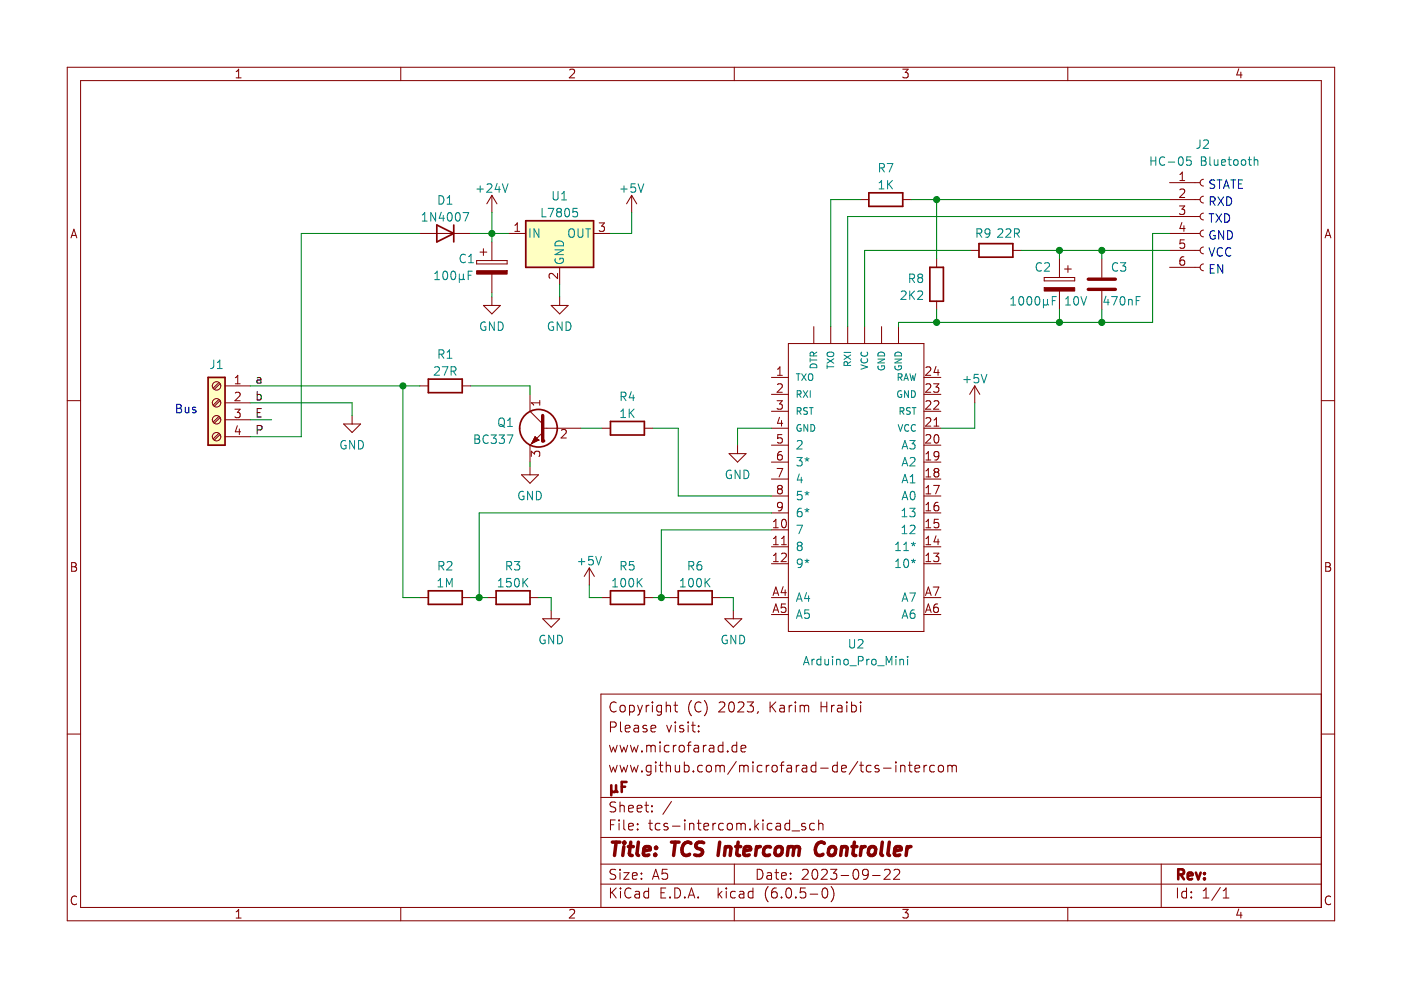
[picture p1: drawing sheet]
<svg xmlns="http://www.w3.org/2000/svg" width="210mm" height="148mm" viewBox="0 0 210 148" stroke-linecap="round" stroke-linejoin="round" font-family="sans-serif">
<path d="M.1 .1h209.9v148h-209.9z" fill-rule="evenodd" fill="#fff" stroke="#fff" stroke-width=".15"/>
<g fill="none" stroke="#840000" stroke-width=".15">
<path d="M10.1 10.1h190v128h-190zM12.1 12.1h186v124h-186zM35.4 11.7h.7M35.4 10.7l.4-.3v1.3M60.1 10.1v2M85.4 10.5l.2-.1h.3l.2 .1v.2l-.8 1h.8M110.1 10.1v2M135.3 10.4h.8l-.4 .5 .4 .1v.6l-.2 .1h-.4l-.2-.1M160.1 10.1v2M185.7 10.3l-.3 .9h.8M186 10.8v.9M10.6 35.7l.5-1.3 .4 1.3"/>
<path d="M10.8 35.3h.6M62.9 35h7.7M71.4 39.1h4.6v.5h-4.6zM72 37.8h1M72.5 37.3v1M73.7 29.3v2.5M73.7 36.3v2.8M73.7 29.3l-.7 1.3M73.7 29.3l.8 1.3M76.3 35h2.5M77.2 34.7h.7M77.2 33.8l.3-.4v1.3"/>
<path d="M89 35h2.5M89.8 33.4h.8l-.4 .5 .3 .1v.6l-.1 .1h-.4l-.2-.1M94.7 29.3l-.8 1.3M94.7 29.3v2.5M94.7 29.3l.7 1.3M129 29.9h1.2M135.3 29.9h1.3M140.4 38.8v1.3M145.5 37.5h1.2M151.8 37.5h1.3M158.8 38.8v2.8M160.1 39.8v1"/>
<path d="M175.3 35h4.6M175.3 37.5h4.6M175.3 29.9h4.6M175.3 32.5h4.6M175.3 27.4h4.6M176.8 30.9h.8l-.4 .5 .3 .1v.5l-.2 .2h-.3l-.2-.2M176.9 27.1h.7M176.9 26.2l.3-.4v1.3M176.9 28.5l.4-.2 .2 .2 .1 .2-.8 .9h.8M177.2 33.4l-.3 .9h.7M177.5 38.5a.5 .5 0 0 0-.6 .5v.5l.1 .2 .3 .1 .2-.1 .1-.5-.1-.2h-.4l-.2 .2M177.5 33.8v.9"/>
<path d="M177.5 36h-.6v.6l.1-.2 .5 .1 .1 .2-.1 .4-.2 .1-.4-.1M180.4 39.6a.51 .51 0 0 0-.5 .5 .51 .51 0 0 0 .5 .5M180.4 37a.51 .51 0 0 0-.5 .5 .51 .51 0 0 0 .5 .6M180.4 34.5a.51 .51 0 0 0-.5 .5 .51 .51 0 0 0 .5 .5M180.4 32a.51 .51 0 0 0-.5 .5 .51 .51 0 0 0 .5 .5M180.4 29.4a.51 .51 0 0 0-.5 .5 .51 .51 0 0 0 .5 .5M180.4 26.9a.51 .51 0 0 0-.5 .5 .51 .51 0 0 0 .5 .5M198.6 35.7l.5-1.3 .4 1.3M198.7 35.3h.7M32.8 59.9l-.8 .8M32.8 57.4l-.8 .8M33 57.5l-.9 .9"/>
<path d="M33.7 57.9h3.8M35.3 57.6h.7M35.3 58.9l.5-.1 .1 .1 .1 .3-.8 .9h.8M35.3 56.6l.3-.3v1.3M62.9 57.9h1.3M69.3 57.9h1.3M72.5 45.8h2.5l-1.3 1.3zM73.7 41.1v2.8M73.7 44.5v1.3M82.6 45.8h2.6l-1.3 1.3zM83.6 41v.8l-.9-.8-.3 .1-.1 .1 .1 .5M83.9 40.1v2.5"/>
<path d="M83.9 44.5v1.3M115.6 56.6h2.6M115.6 59.1h2.6M116.5 56.3h.8M116.5 55.4l.4-.4v1.3M116.5 57.7l.5-.1 .2 .1 .1 .2-.8 .9h.8M118.2 51.5h20.3v43.2h-20.3zM122 49v2.5M124.5 49v2.5M127.1 49v2.5M129.6 49v2.5M132.1 49v2.5"/>
<path d="M134.7 49v2.5M138.5 56.6h2.5M138.5 59.1h2.5M138.8 55.1l.5-.1 .2 .1v.3l-.8 .9h.8M138.8 57.7l.5-.1 .2 .1v.2l-.8 .9h.8M139.9 57.6h.8l-.4 .4 .4 .2v.5l-.2 .1h-.4l-.2-.1M140.3 55l-.3 .9h.8M140.4 45.2v1.2M140.6 55.4v.9M146.1 57.9l-.8 1.2M146.1 57.9v2.5M146.1 57.9l.8 1.2"/>
<path d="M156.5 41.6h4.6v.5h-4.6zM158.8 43.6v2.8M159.6 40.3h1M175.3 40.1h4.6M10.1 60.1h2M32.8 65l-.8 .8M32.8 62.4l-.8 .9M33 65.2l-.9 .8M33 62.6l-.9 .9M33 60.1l-.9 .8M33.7 60.4h3.8M33.7 62.9h3.8"/>
<path d="M33.7 65.5h3.8M35.2 61.4h.8l-.4 .4 .3 .2v.5l-.1 .1h-.4l-.2-.1M35.6 63.8l-.3 .9h.8M35.9 64.3v.9M51.5 63.6h2.5l-1.2 1.2zM52.8 62.3v1.3M78.2 71.2h2.5l-1.3 1.3zM79.4 66.8h.1M79.4 69.9v1.3M79.4 61.7l1.9 1.9M81.3 64.2h.7M81.3 64.8l-1.9 2"/>
<path d="M109.3 68h2.5l-1.2 1.3zM110.6 66.8v1.2M115.6 79.5h2.6M115.6 76.9h2.6M115.6 74.4h2.6M115.6 71.8h2.6M115.6 69.3h2.6M115.6 66.8h2.6M115.6 64.2h2.6M115.6 61.7h2.6M115.9 78.2l.4-.3v1.2M115.9 79.1h.8"/>
<path d="M116.5 70.2h.8l-.5 1.3M116.5 60.1h.8l-.5 .5 .4 .1v.5l-.2 .2h-.3l-.2-.2M116.8 73.3l-.3-.2 .3-.3h.2l.3 .2-.3 .3M116.8 73.3l-.3 .3v.2l.3 .3h.2l.3-.3v-.2l-.3-.3M116.8 73.3h.2M116.8 62.6l-.3 .9h.8M117.1 63.1v.8M117.1 67.7a.5 .5 0 0 0-.6 .6v.4l.2 .2 .3 .1 .2-.1 .1-.5-.2-.1-.3-.1-.3 .2M117.2 65.2h-.6l-.1 .6 .2-.1h.4l.2 .2-.1 .4-.2 .1-.5-.1M117.3 78l.1-.1a.69 .69 0 0 1 .5 .5 .69 .69 0 0 1-.2 .7h-.1a.69 .69 0 0 1-.3-1.1zM117.3 75.9l-.3 .2h-.2l-.3-.2 .2-.5 .3-.1 .2 .1a.84 .84 0 0 1-.3 1.2h-.2M138.5 79.5h2.5"/>
<path d="M138.5 76.9h2.5M138.5 74.4h2.5M138.5 71.8h2.5M138.5 69.3h2.5M138.5 66.8h2.5M138.5 64.2h2.5M138.5 61.7h2.5M138.8 70.6l.4-.4v1.3M138.8 60.2l.5-.1 .2 .1v.3l-.8 .9h.8M138.8 79.1h.7M138.8 68.1l.4-.4v1.3M138.8 73.2l.4-.4v1.3"/>
<path d="M138.8 75.7l.4-.4v1.3M138.8 78.2l.4-.3v1.2M138.8 76.6h.7M138.8 74.1h.7M138.8 71.5h.7M138.8 69h.7M138.8 65.3l.5-.1 .2 .1v.2l-.8 .9h.8M138.8 62.8l.5-.2 .2 .2v.2l-.8 .9h.8M139.9 72.8h.9l-.6 1.3M140 60.2l.5-.1 .2 .1v.3l-.8 .9h.8M140 63.9h.7M140 63l.4-.4v1.3"/>
<path d="M140.1 65.3l.2-.1a.69 .69 0 0 1 .5 .5 .69 .69 0 0 1-.3 .7h-.1a.69 .69 0 0 1-.3-1.1zM140.2 70.8l-.2-.2 .2-.4h.3l.2 .3-.2 .3M140.2 70.8l-.2 .2 .1 .4 .1 .1h.3l.2-.2v-.3l-.2-.2M140.2 70.8h.3M140.6 75.3a.5 .5 0 0 0-.6 .6v.5l.1 .1 .4 .1 .2-.1v-.4l-.1-.2-.4-.1-.2 .3M140.7 77.9h-.6l-.1 .6 .2-.1h.4l.1 .2v.4l-.2 .1-.5-.1M140.7 68.3l-.2 .2h-.3l-.2-.2 .1-.5 .4-.1 .2 .1a.84 .84 0 0 1-.3 1.2h-.3M198.1 60.1h2M10.7 84.4h.5l.2 .1v.2l-.2 .3a.35 .35 0 0 1 .3 .3 .35 .35 0 0 1-.3 .4h-.5zM10.7 85h.5M62.9 89.6h1.3M69.3 89.6h1.3"/>
<path d="M73.1 89.6h1.3M79.4 89.6h1.3M90.2 89.6h1.3M96.6 89.6h1.3M100.4 89.6h1.3M106.7 89.6h1.3M108.6 92.8h2.6l-1.3 1.3zM109.9 91.5v1.3M115.6 89.6h2.6M115.6 82h2.6M115.6 84.5h2.6M115.6 92.1h2.6"/>
<path d="M115.9 89.3l.4-1.3 .4 1.3M115.9 91.8l.4-1.2 .4 1.2M115.9 80.8l.4-.4v1.3M115.9 83.3l.4-.4v1.3M115.9 81.7h.8M115.9 84.2h.8M116 88.9h.6M116 91.5h.6M117.1 83.1l.5-.2 .2 .2 .1 .2-.8 .9h.8M117.1 81.7h.8M117.1 80.8l.4-.4v1.3M117.4 88l-.3 .9h.8"/>
<path d="M117.7 88.4v.9M117.7 90.6h-.6v.6l.2-.2 .4 .1 .1 .2-.1 .4-.1 .1-.5-.1M138.5 89.6h2.5M138.5 82h2.5M138.5 84.5h2.5M138.5 92.1h2.5M138.7 91.8l.5-1.2 .4 1.2M138.7 89.3l.5-1.3 .4 1.3M138.8 80.8l.4-.4v1.3M138.8 81.7h.7M138.8 84.2h.7M138.8 83.3l.4-.4v1.3"/>
<path d="M138.9 88.9h.6M138.9 91.5h.6M139.9 88h.8l-.5 1.3M139.9 82.9h.8l-.4 .5 .4 .2v.5l-.2 .1h-.4l-.2-.1M140.3 80.3l-.3 1h.8M140.5 90.6a.5 .5 0 0 0-.6 .5v.5l.2 .2h.3l.2-.1 .1-.4-.2-.2-.3-.1-.3 .3M140.6 80.8v.9M198.7 84.4h.4l.2 .1 .1 .2-.3 .3a.35 .35 0 0 1 .4 .3 .35 .35 0 0 1-.3 .4h-.5zM198.7 85h.4M10.1 110.1h2M90.1 119.6h108M91.4 114.8l.2 1 .3-.8 .3 .8 .3-1"/>
<path d="M91.4 111.8l.2 1 .3-.8 .3 .8 .3-1M91.5 109h.6a.41 .41 0 0 0 .3-.4 .41 .41 0 0 0-.3-.3h-.6v1.5M92.4 105.4a.6 .6 0 0 0-.8 0 .6 .6 0 0 0-.2 .7 .56 .56 0 0 0 .3 .6 .56 .56 0 0 0 .7-.1M92.9 114.8l.3 1 .3-.8 .3 .8 .3-1M92.9 111.8l.3 1 .3-.8 .3 .8 .3-1M93 108.3v1.2l.2 .3M93 105.9a.41 .41 0 0 1 .4-.2 .41 .41 0 0 1 .3 .3v.5a.41 .41 0 0 1-.4 .3 .41 .41 0 0 1-.4-.3zM93.7 109.3l.7-.2v-.3h-.5l-.2 .2 .1 .7h.6M94.4 105.8h.4l.3 .2v.5l-.2 .2h-.5M94.4 105.8v1.5M94.5 114.8l.3 1 .3-.8 .3 .8 .2-1M94.5 111.8l.3 1 .3-.8 .3 .8 .2-1"/>
<path d="M95.1 108.8h.5l.1 1M95.6 105.8l.3 1M95.7 109.1l-.5 .1a.29 .29 0 0 0-.2 .3 .29 .29 0 0 0 .2 .3l.5-.1M95.9 106.8l-.1 .3-.2 .2M96.2 112.6v.2M96.2 115.6v.2M96.3 105.8l-.4 1M96.9 105.8v1M96.9 111.9a.37 .37 0 0 1 .7 .1M96.9 111.8v1M96.9 108.8h-.3l-.2 .2v.2l.5 .1v.4h-.5M97.3 105.8h-.3l-.1 .2"/>
<path d="M97.6 114.8v1.2a.41 .41 0 0 1-.7 .2M97.6 112l.2-.2h.3l.1 1M97.6 114.8h-.5l-.2 .2v.5l.1 .2h.6M97.6 109.3l.7-.2-.1-.3h-.4l-.2 .2v.7h.6M97.6 112v.8M97.8 105.3v.1M97.8 105.8v1M98.3 114.3v.1M98.3 114.8v1M98.8 114.8h.6M98.9 111.3v.1M98.9 111.8v1"/>
<path d="M99 114.3v1.2l.1 .2 .3 .1M99.1 105.8h-.4l-.3 .2v.5l.2 .2h.5M99.1 105.8v1.2a.41 .41 0 0 1-.6 .2M99.9 105.9a.37 .37 0 0 1 .6 .1v.8M99.9 114.9a.37 .37 0 0 1 .6 .1v.8M99.9 105.3v1.5M99.9 114.3v1.5M99.9 108.8l.4 1 .3-1M100.3 111.8h-.4l-.3 .2v.5l.1 .2h.6M100.9 111.8v1M101 105.8h.6M101.2 114.8l.1 .9a.41 .41 0 0 0 .6-.1"/>
<path d="M101.2 105.3v1.2l.1 .2 .3 .1M101.2 108.3v.1M101.2 108.8v1M101.4 111.8h-.3l-.2 .2M101.9 111.9a.41 .41 0 0 1 .4-.2 .41 .41 0 0 1 .3 .3v.5a.41 .41 0 0 1-.4 .3 .41 .41 0 0 1-.4-.3zM101.9 114.8v1M102.4 108.8h-.3l-.2 .2v.2l.5 .1v.4h-.5M102.6 114.8h.4l.3 .2v.5l-.2 .2h-.5M102.6 114.3v1.5M103 111.8h.6M103.1 108.3v.1M103.1 108.8v1"/>
<path d="M103.6 111.3h-.3l-.1 .2v1.3M103.6 105a1.72 1.72 0 0 0 0 2.3M103.6 108.8h.6M103.9 108.3v1.2v.2l.3 .1M103.9 115.6v.2M104.1 111.8h.5l.1 1M104.7 112.1l-.5 .1a.29 .29 0 0 0-.2 .3 .29 .29 0 0 0 .2 .3l.5-.1M104.7 108.8v.2M104.7 109.6v.2M105.1 105.4a.6 .6 0 0 0-.8 0 .6 .6 0 0 0-.2 .7 .56 .56 0 0 0 .3 .6 .56 .56 0 0 0 .7-.1M105.3 114.8h-.4l-.3 .2v.5l.1 .2h.6M105.4 111.8v1"/>
<path d="M105.6 105a1.72 1.72 0 0 1 0 2.3M105.9 111.8h-.3l-.2 .2M105.9 114.9a.41 .41 0 0 1 .4-.2 .41 .41 0 0 1 .3 .3v.5a.41 .41 0 0 1-.3 .3 .41 .41 0 0 1-.4-.3zM106.4 111.8h.5l.1 1M107 112.1l-.5 .1a.29 .29 0 0 0-.2 .3 .29 .29 0 0 0 .2 .3l.5-.1M107.3 114.9a.37 .37 0 0 1 .6 .1M107.3 114.8v1M107.8 105.4l.2-.1h.5a.41 .41 0 0 1 .1 .6l-.9 .9h.9M107.9 115l.2-.2h.4l.1 1M107.9 115v.8M108.4 111.8h-.5l-.3 .2v.5l.2 .2h.6M108.4 111.3v1.5"/>
<path d="M109.1 112.6v.2M109.4 105.4l.3-.1a.94 .94 0 0 1 0 1.5h-.1a.91 .91 0 0 1-.2-1.4zM110.4 114.2l-1.3 1.9M110.4 111.3v1.5M110.4 111.8h-.4l-.3 .2v.5l.2 .2h.5M110.6 105.4l.3-.1h.5a.41 .41 0 0 1 0 .6l-.8 .9h.9M110.9 114.9a.37 .37 0 0 1 .6 .1M110.9 114.8v1M111.1 112.3l.7-.2-.1-.3h-.4l-.2 .2v.7h.6M111.5 115v.8M111.5 115l.2-.2h.4v1M112 105.3h.9l-.5 .5a.41 .41 0 0 1 .5 .3v.4l-.1 .2-.6 .1-.2-.2"/>
<path d="M112.9 114.3v.1M112.9 114.8v1M113.6 106.7l-.1 .3M114.2 114.8h-.4l-.3 .2v.5l.1 .2h.6M114.9 114.8v1M115.3 114.8h-.3l-.1 .2M115.4 105.3v1.5M115.6 105.9l.7 .9M115.8 114.9a.41 .41 0 0 1 .4-.2 .41 .41 0 0 1 .3 .3v.5a.41 .41 0 0 1-.4 .3 .41 .41 0 0 1-.4-.3zM116.3 105.3l-.9 .8M116.9 114.8h.6M116.9 105.8h.6l.1 1"/>
<path d="M117.5 114.3h-.3l-.1 .2v1.3M117.6 106.1l-.5 .1a.29 .29 0 0 0-.2 .3 .29 .29 0 0 0 .2 .3l.5-.1M118 114.8h.6v1M118.3 105.8v1M118.6 115.1l-.5 .1a.29 .29 0 0 0-.2 .3 .29 .29 0 0 0 .2 .3l.5-.1M118.7 105.8h-.3l-.1 .2M119.2 105.3v.1M119.2 105.8v1M119.4 114.8v1M119.8 114.8h-.3l-.1 .2M119.9 105.9a.37 .37 0 0 1 .7 .1M119.9 105.8v1"/>
<path d="M120.3 114.8h.6v1M120.6 106l.2-.2h.3l.1 1M120.6 106v.8M120.9 115.1l-.5 .1a.29 .29 0 0 0-.2 .3 .29 .29 0 0 0 .2 .3l.5-.1M122.3 114.8h-.4l-.3 .2v.5l.1 .2h.6M122.3 114.3v1.5M123 115.2h1.1M123.1 105.3v1.5M123.1 106h.8M123.9 105.3v1.5M124.6 105.8v1M125.1 105.8h-.3l-.2 .2"/>
<path d="M125.5 114.8h-.4l-.3 .2v.5l.1 .2h.6M125.5 114.3v1.5M125.6 105.8h.5l.1 1M126.1 115.3l.8-.2-.1-.3h-.4l-.3 .2 .1 .7h.6M126.2 106.1l-.5 .1a.29 .29 0 0 0-.2 .3 .29 .29 0 0 0 .2 .3l.5-.1M126.9 105.3v.1M126.9 105.8v1M127.6 105.8h.5l.3 .2v.5l-.2 .2h-.6M127.6 105.3v1.5M128.6 114.2l-1.3 1.9M128.9 114.8h.5M129 105.3v.1"/>
<path d="M129 105.8v1M129.1 114.3v1.2v.2l.3 .1M130.6 114.8h-.5l-.2 .2v.5l.1 .2h.6M131.7 114.8h-.3l-.3 .2 .1 .2 .5 .1v.4h-.6M132.4 115.2h1.2M134.3 114.3v.1M134.3 114.8v1M135 114.9a.37 .37 0 0 1 .6 .1v.8M135 114.8v1M136.1 114.8h.6M136.4 114.3v1.2v.2l.3 .1M137.1 115.3l.8-.2-.1-.3h-.4l-.3 .2 .1 .7h.6"/>
<path d="M138.5 114.8v1M138.9 114.8h-.3l-.1 .2M140.1 114.8h-.5l-.2 .2v.5l.1 .2h.6M140.7 114.9a.41 .41 0 0 1 .4-.2 .41 .41 0 0 1 .3 .3v.5a.41 .41 0 0 1-.4 .3 .41 .41 0 0 1-.4-.3zM142.1 114.9a.37 .37 0 0 1 .6 .1M142.1 114.8v1M142.7 115l.2-.2h.4l.1 1M142.7 115v.8M198.1 104.1h-108v32M198.1 110.1h2M11.5 134.5a.52 .52 0 0 0-.7 0 .52 .52 0 0 0-.1 .6 .49 .49 0 0 0 .2 .5 .49 .49 0 0 0 .6-.1M35.4 136.7l.4-.3v1.3"/>
<path d="M35.4 137.7h.7M60.1 136.1v2M85.4 136.5l.2-.1h.3l.2 .1v.2l-.8 1h.8M90.1 132.6h108M90.1 129.6h108M90.1 125.6h108M91.5 133.2v1.5M91.5 123.7h.5M91.7 133.8l.7 .9M92.2 123h-.7v1.5M92.3 130.4h-.6l-.2 .1-.1 .3a.71 .71 0 0 0 .7 .4l.2 .2-.2 .4h-.7M92.3 120.3h-.6l-.2 .1-.1 .3a.71 .71 0 0 0 .7 .4l.2 .2-.2 .4h-.7"/>
<path d="M92.4 133.2l-.9 .8M92.8 123v.1M92.8 123.5v1M92.9 120.3v1.5M92.9 130.4v.1M92.9 130.9v1M92.9 120.9a.37 .37 0 0 1 .7 .1v.8M93 133.2v.1M93 133.7v1M93.5 130.9h.8l-.8 1h.8M93.5 123v1.2l.2 .3M94.2 121.3l.7-.2v-.3h-.5l-.2 .2 .1 .7h.6"/>
<path d="M94.2 124l.7-.2v-.3h-.5l-.2 .2 .1 .7h.6M94.6 133.3a.6 .6 0 0 0-.8 0 .6 .6 0 0 0-.2 .7 .56 .56 0 0 0 .3 .6 .56 .56 0 0 0 .7-.1M94.8 131.4l.7-.2-.1-.3h-.4l-.2 .2 .1 .7h.5M95.2 133.7h.6l.1 1M95.5 121.3l.7-.2-.1-.3h-.4l-.2 .2 .1 .7h.5M95.6 124.3v.2M95.6 123.5v.2M95.9 134l-.5 .1a.29 .29 0 0 0-.3 .3 .29 .29 0 0 0 .3 .3l.5-.1M96.1 131.7v.2M96.1 130.9v.2M96.6 120.8h.6M96.9 120.3v1.2v.2l.3 .1"/>
<path d="M97.2 133.7h-.4l-.3 .2v.5l.1 .2h.6M97.2 133.2v1.5M97.2 123.5h.6M97.4 123v1.2l.1 .2 .3 .1M97.7 121.6v.2M97.7 120.8v.2M97.8 131.9l.5-1.5 .5 1.5M97.9 131.4h.7M98.9 123.5h-.4l-.3 .2v.5l.2 .2h.5M99.1 133.9h.5M99.8 133.2h-.7v1.5h.7M100 130.4h-.7l-.1 .7 .2-.2 .5 .1 .2 .2-.1 .5-.2 .2h-.4l-.2-.2"/>
<path d="M100.1 123.5h-.4l-.2 .2 .1 .2 .5 .1v.4h-.6M100.4 134.5v.2M100.6 120.2l-1.2 1.9M100.8 123.9h1.1M101.1 133.2a.76 .76 0 0 1 .9 .7 .76 .76 0 0 1-.9 .8zM102.6 134.5v.2M102.6 123v.1M102.6 123.5v1M103.1 134.7l.5-1.5 .5 1.5M103.3 134.2h.7M103.4 123.6a.37 .37 0 0 1 .6 .1v.8M103.4 123.5v1"/>
<path d="M104.5 123.5h.6M104.6 134.5v.2M104.7 123v1.2l.1 .2 .3 .1M105.5 124l.7-.2-.1-.3h-.4l-.2 .2 .1 .7h.5M106.9 123.5v1M107.3 123.5h-.3l-.1 .2M107.6 133.2v1.5M107.8 134.1l.4 .6M108.2 133.7l-.6 .5M108.4 123.5h-.4l-.3 .2v.5l.2 .2h.5M108.9 133.2v.1M108.9 133.7v1"/>
<path d="M109.1 123.6a.41 .41 0 0 1 .4-.2 .41 .41 0 0 1 .3 .3v.5a.41 .41 0 0 1-.4 .3 .41 .41 0 0 1-.4-.3zM110.1 136.1v2M110.1 129.6v3M110.2 133.7h-.4l-.3 .2v.5l.1 .2h.6M110.4 123.6a.37 .37 0 0 1 .7 .1M110.4 123.5v1M110.9 133.7h.5l.1 1M111.1 123.7l.2-.2h.3l.1 1M111.1 123.7v.8M111.5 134l-.5 .1a.29 .29 0 0 0-.2 .3 .29 .29 0 0 0 .2 .3l.5-.1M112.4 124.3v.2M112.9 133.7h-.5l-.3 .2v.5l.2 .2h.6"/>
<path d="M112.9 133.2v1.5M113.1 123v1.5M113.3 123.9l.4 .6M113.5 130.4a.76 .76 0 0 1 .9 .7 .76 .76 0 0 1-.9 .8zM113.7 123.5l-.6 .5M114.4 123v.1M114.4 123.5v1M115 130.9h.6v1M115.1 132.9a1.72 1.72 0 0 0 0 2.3M115.6 131.2l-.5 .1a.29 .29 0 0 0-.2 .3 .29 .29 0 0 0 .2 .3l.5-.1M115.7 123.5h-.4l-.3 .2v.5l.1 .2h.6M116.1 130.9h.6"/>
<path d="M116.4 130.4v1.2v.2l.3 .1M116.4 133.2a.59 .59 0 0 0-.8 .6v.6l.2 .2 .4 .1 .2-.2 .1-.5-.1-.2-.5-.1-.3 .3M116.4 123.5h.5l.1 1M117 123.8l-.5 .1a.29 .29 0 0 0-.2 .3 .29 .29 0 0 0 .2 .3l.5-.1M117.1 131.4l.8-.2-.1-.3h-.4l-.3 .2 .1 .7h.6M117.1 134.5v.2M117.9 133.3l.4-.1a.94 .94 0 0 1 0 1.5h-.2a.91 .91 0 0 1-.2-1.4zM118.4 123.5h-.5l-.3 .2v.5l.2 .2h.6M118.4 123v1.5M118.5 131.7v.2M118.5 130.9v.2M118.7 124.6h1.2"/>
<path d="M119.3 134.5v.2M120.3 130.5l.2-.1h.5a.41 .41 0 0 1 .1 .6l-.9 .9h.9M120.7 123.5h-.3l-.3 .2 .1 .2 .5 .1v.4h-.6M120.7 133.2h-.7l-.1 .7 .2-.2 .5 .1 .2 .2-.1 .5-.2 .2h-.4l-.2-.2M121.4 134.1h1.2M121.9 130.5l.3-.1a.94 .94 0 0 1 0 1.5h-.1a.91 .91 0 0 1-.2-1.4zM122.1 123.5h-.5l-.2 .2v.5l.1 .2h.6M122.7 123.6a.37 .37 0 0 1 .7 .1v.8M122.7 123v1.5M123.1 130.5l.3-.1h.5a.41 .41 0 0 1 0 .6l-.8 .9h.9M123.4 133.3l.3-.1a.94 .94 0 0 1 0 1.5h-.1a.91 .91 0 0 1-.2-1.4zM124.5 130.4h.9l-.5 .5a.41 .41 0 0 1 .5 .3v.4l-.1 .2-.6 .1-.2-.2"/>
<path d="M124.6 132.9a1.72 1.72 0 0 1 0 2.3M126.1 131.3h1.1M128 130.5l.4-.1a.94 .94 0 0 1 0 1.5h-.2a.91 .91 0 0 1-.2-1.4zM130.1 131l-.2 .3-.5-.1-.1-.2v-.4l.1-.2h.5l.2 .1a.99 .99 0 0 1-.4 1.4h-.3M130.8 131.3h1.1M132.6 130.5l.2-.1h.5a.41 .41 0 0 1 .1 .6l-.9 .9h.9M134 130.5l.2-.1h.5a.41 .41 0 0 1 .1 .6l-.9 .9h1M135.3 136.4h.8l-.4 .5 .4 .1v.5l-.2 .2h-.4l-.2-.2M160.1 136.1v2M174.1 129.6v6.5M176.5 133.2v1.5M177.9 133.7h-.5l-.3 .2v.5l.2 .2h.6"/>
<path d="M177.9 133.2v1.5M178.6 134.5v.2M178.6 133.7v.2M180.3 134.7h.9M180.3 133.6l.5-.4v1.5M182.9 133.1l-1.3 1.9M183.3 134.7h.9M183.3 133.6l.5-.4v1.5M185.7 136.3l-.3 .9h.8M186 136.8v.9M199.5 134.5a.52 .52 0 0 0-.7 0 .52 .52 0 0 0-.1 .6 .49 .49 0 0 0 .2 .5 .49 .49 0 0 0 .6-.1"/>
<circle cx="32.5" cy="57.9" r=".63"/>
<circle cx="32.5" cy="62.9" r=".63"/>
<circle cx="32.5" cy="65.5" r=".63"/>
<circle cx="32.5" cy="60.4" r=".63"/>
</g>
<path d="M91.6 117.8v1.5M91.6 118.5l.2 .3h.3l.2-.3M92.3 118.5l.3 .3M92.3 117.8v.7M93.2 118h.5M93.9 117.3h-.7v1.5M176.6 131.1h.6a.41 .41 0 0 0 .3-.4 .41 .41 0 0 0-.3-.3h-.6v1.5M177 131.1l.5 .8M178 131.4l.8-.2-.1-.3h-.4l-.3 .2 .1 .7h.6M179.3 130.9l.3 1 .4-1M180.5 131.7v.2M180.5 130.9v.2" fill="none" stroke="#840000" stroke-width=".39"/>
<g fill="none" stroke="#840000" stroke-width=".52">
<path d="M91.8 126.3h1.1M92.4 126.3l-.3 2M93.5 126.9l-.2 1.4M93.6 126.3v.2M93.6 126.3l-.1 .1 .1 .1M93.6 126.3l.1 .1-.1 .1M94.2 126.9h.7M94.5 126.3l-.2 1.7 .1 .2 .4 .1M95.7 126.3l-.2 1.7 .2 .3M96.5 127.6l1-.2-.1-.4-.6-.1-.3 .3-.1 .8 .1 .2 .2 .1 .6-.1M98.2 128.1l.1 .1-.1 .1M98.2 128.1l-.1 .1 .1 .1"/>
<path d="M98.2 128.1v.2M98.4 127l-.1 .2M98.4 127v.1l-.1 .1M98.4 127l-.2 .1 .1 .1M100.6 126.3h1.2M101.2 126.3l-.2 2M103.6 126.5a.8 .8 0 0 0-.9-.1 .8 .8 0 0 0-.5 .7 .76 .76 0 0 0 .2 .9 .76 .76 0 0 0 .9 .2l.1-.1M105.5 126.4a.85 .85 0 0 0-1.1 .1 .45 .45 0 0 0 .2 .7l.4 .1a.49 .49 0 0 1 .3 .6 .49 .49 0 0 1-.4 .4l-.8-.1M107.9 126.3l-.3 2M108.7 127.1a.49 .49 0 0 1 .9 .1l-.2 1.1M108.7 126.9l-.1 1.4M110.3 126.9h.7"/>
<path d="M110.6 126.3l-.2 1.7 .1 .2 .4 .1M111.5 127.6l1-.2-.1-.4-.5-.1-.3 .3-.1 .8v.2l.2 .1 .6-.1M113.4 126.9l-.2 1.4M114 126.9a.59 .59 0 0 0-.6 .4M115.5 127a.66 .66 0 0 0-1 .3l-.1 .6 .2 .3 .2 .1 .6-.1M116.3 127.1a.52 .52 0 0 1 .6-.2 .52 .52 0 0 1 .4 .4l-.1 .6a.55 .55 0 0 1-.5 .4 .55 .55 0 0 1-.5-.4zM118.2 127.1a.49 .49 0 0 1 .8 .1M118.2 126.9l-.2 1.4M119 127.2a.5 .5 0 0 1 .8-.2l.1 .2-.2 1.1M119 127.2l-.1 1.1M123.6 126.5a.8 .8 0 0 0-.9-.1 .8 .8 0 0 0-.5 .7 .76 .76 0 0 0 .2 .9 .76 .76 0 0 0 .9 .2l.1-.1M124.3 127.1a.52 .52 0 0 1 .6-.2 .52 .52 0 0 1 .4 .4l-.1 .6a.55 .55 0 0 1-.5 .4 .55 .55 0 0 1-.6-.4z"/>
<path d="M126.1 127.1a.49 .49 0 0 1 .9 .1l-.1 1.1M126.2 126.9l-.2 1.4M127.7 126.9h.8M128.1 126.3l-.2 1.7v.2l.4 .1M129.1 126.9l-.1 1.4M129.7 126.9a.59 .59 0 0 0-.6 .4M130.3 127.1a.52 .52 0 0 1 .6-.2 .52 .52 0 0 1 .4 .4l-.1 .6a.55 .55 0 0 1-.5 .4 .55 .55 0 0 1-.6-.4zM132.3 126.3l-.3 1.7 .3 .3M133.3 126.3l-.2 1.7 .2 .3M134.1 127.6l1-.2-.1-.4-.2-.1-.5 .1-.3 1 .3 .3 .6-.1M136 126.9l-.2 1.4M136.6 126.9a.59 .59 0 0 0-.7 .4"/>
</g>
<g fill="none" stroke="#008484" stroke-width=".15">
<path d="M63.3 33.2h.7M63.3 32.2l.4-.3v1.3M65.3 31.9v1.3l-.7-1.3v1.3M65.8 29.3a.64 .64 0 0 1 .7 .7 .64 .64 0 0 1-.7 .6zM66.1 31.8l-.3 .9h.8M66.4 32.3v.9M67 29.7l.4-.4v1.3M67 30.6h.7M67.2 32l.2-.1a.69 .69 0 0 1 .4 .5 .69 .69 0 0 1-.2 .7l-.1 .1a.69 .69 0 0 1-.3-1.2zM68.4 32l.2-.1a.69 .69 0 0 1 .5 .5 .69 .69 0 0 1-.3 .7l-.1 .1a.69 .69 0 0 1-.3-1.2zM69.4 31.9h.9l-.6 1.3M69.8 38.2a.51 .51 0 0 0-.7 0 .51 .51 0 0 0-.1 .6 .48 .48 0 0 0 .2 .5 .48 .48 0 0 0 .6 0"/>
<path d="M70.2 38.5l.4-.4v1.3M70.2 39.4h.8M71.5 28.3h1M72 27.9v.9M73 27.7l.5-.1 .2 .1v.2l-.8 .9h.8M74.5 27.5l-.3 .9h.8M74.8 28v.8M75.3 27.6l.4 1.2 .4-1.2M79.4 34.3v1.3M80.8 34.3v1.3l-.8-1.3v1.3M81.3 31.2v1.3h.6M82.2 31.2h.8l-.5 1.3"/>
<path d="M82.9 28.7v1l.3 .3 .3-.1 .1-.2v-1M83.2 37.5h1.3l-1.3 .7h1.3M83.3 38.8a.62 .62 0 0 0 .4 .8 .62 .62 0 0 0 .8-.5l-.2-.4h-.4v.3M83.4 36.3a.66 .66 0 0 1 .7-.1 .66 .66 0 0 1 .4 .7h-1.3v-.3zM83.7 31.8l-.3 .2v.3l.3 .2h.2l.3-.2v-.3l-.3-.2M83.7 31.8l-.3-.3 .3-.3h.2l.3 .3-.3 .3M83.7 31.8h.2M84.2 30h.7M84.2 29.1l.4-.4v1.3M84.8 31.4l.1-.2a.69 .69 0 0 1 .5 .6 .69 .69 0 0 1-.2 .7h-.1a.69 .69 0 0 1-.3-1.1zM85.3 34.5a.43 .43 0 0 1 .5-.2 .43 .43 0 0 1 .3 .4v.5a.42 .42 0 0 1-.4 .4 .42 .42 0 0 1-.4-.4zM86.5 31.2h-.6v.7l.1-.2 .5 .1 .1 .2-.1 .4-.2 .1-.4-.1"/>
<path d="M86.6 34.3v1l.3 .3h.2l.3-.3v-1M87.8 34.3h.7M88.2 34.3v1.3M93 28.3h1M93.5 27.9v.9M95.2 27.6h-.6v.6l.1-.2 .5 .1 .1 .2-.1 .4-.2 .1-.4-.1M95.6 27.6l.5 1.2 .4-1.2M131.8 28.3h.7M131.8 27.4l.3-.3v1.2M131.8 25.2l.6-.1 .2-.2-.1-.3-.2-.1h-.5v1.3M132.1 25.2l.5 .6M133 24.5h.8l-.5 1.3"/>
<path d="M133 27.1v1.2M133.2 27.6l.6 .7M133.8 27.1l-.8 .7M146.4 35l.6-.1 .2-.2-.1-.3-.2-.1h-.5v1.3M146.7 35l.5 .6M148.4 34.9l-.3 .2-.3-.1-.2-.1 .2-.5 .3-.1 .2 .1a.84 .84 0 0 1-.3 1.2h-.2M149.6 34.4l.5-.1 .1 .1 .1 .3-.8 .9h.8M150.8 34.4l.5-.1 .2 .1v.3l-.8 .9h.8M152.1 35l.6-.1 .1-.2-.1-.3-.2-.1h-.4v1.3M152.4 35l.4 .6M156.1 39.5a.51 .51 0 0 0-.6 0 .51 .51 0 0 0-.2 .6 .48 .48 0 0 0 .3 .5 .48 .48 0 0 0 .5-.1M156.6 39.5l.5-.1 .2 .1v.3l-.8 .9h.8"/>
<path d="M172.5 23.5v1.3M172.5 24.1h.7M173.2 23.5v1.3M174.6 23.6a.51 .51 0 0 0-.7 0 .51 .51 0 0 0-.1 .6 .48 .48 0 0 0 .2 .5 .48 .48 0 0 0 .6 0M175.1 24.3h1M176.8 23.6l.1-.1a.69 .69 0 0 1 .5 .5 .69 .69 0 0 1-.2 .7l-.1 .1a.69 .69 0 0 1-.3-1.2zM178.5 23.5h-.6l-.1 .6 .2-.1 .4 .1 .2 .1-.1 .5-.2 .1-.5-.1M179.9 21v.9a.41 .41 0 0 1-.5 .3M180.1 24.1h.4M180.1 23.5h.4l.2 .1v.3l-.2 .2a.34 .34 0 0 1 .3 .3 .34 .34 0 0 1-.2 .4h-.5zM180.4 21.1l.5-.1 .2 .1v.2l-.7 .9h.7M181.3 23.5v1.1l.2 .2"/>
<path d="M182 23.9l.1 .8 .3 .1 .2-.1M182.6 23.9v.9M183.1 24.4l.6-.2-.1-.2-.3-.1-.2 .2 .1 .6h.4M184.1 23.9h.5M184.3 23.5v1.1l.3 .2M185 24l.3-.1 .3 .3v.3l-.3 .3-.3-.1-.1-.2v-.3zM186.1 24.1l.2-.2 .4 .2v.4l-.1 .2-.3 .1-.2-.1zM187.1 23.9h.5M187.3 23.5v1.1l.3 .2M188 24.1l.2-.2 .3 .1v.8M188 23.5v1.3M32 54v.9a.41 .41 0 0 1-.4 .4"/>
<path d="M32.6 55.3h.7M32.6 54.4l.3-.4v1.3M65.1 55.1l.5-.1 .2 .1 .1 .3-.8 .9h.8M65.2 41.9h.7M65.2 41l.3-.3v1.2M65.8 53.1h.6l.1-.2v-.3l-.2-.1h-.5v1.2M66.1 53.1l.4 .6M66.3 55h.8l-.5 1.3M66.5 40.8l.2-.1a.69 .69 0 0 1 .5 .5 .69 .69 0 0 1-.3 .7h-.1a.69 .69 0 0 1-.3-1.1zM67 53.7h.7M67 52.8l.4-.3v1.2M67.6 55.7l.6-.1 .1-.2v-.3l-.2-.1h-.5v1.3"/>
<path d="M67.7 40.8l.2-.1a.69 .69 0 0 1 .5 .5 .69 .69 0 0 1-.3 .7h-.1a.69 .69 0 0 1-.3-1.1zM67.9 55.7l.4 .6M68.9 41.8l.1 .1h.3l.2-.1M68.9 41.1v1.3M69.5 41.8l.1 .1M69.5 41.1v.7M70.2 41.3h.4M70.8 40.7h-.6v1.2M72.8 48.3a.62 .62 0 0 0-.8 .5 .62 .62 0 0 0 .5 .7l.3-.1v-.4h-.2M74.1 48.3v1.2l-.7-1.2v1.2M74.7 48.3a.64 .64 0 0 1 .7 .6 .64 .64 0 0 1-.7 .6zM82.9 48.3a.62 .62 0 0 0-.7 .5 .62 .62 0 0 0 .4 .7l.4-.1v-.4h-.3"/>
<path d="M84.3 48.3v1.2l-.8-1.2v1.2M84.9 48.3a.64 .64 0 0 1 .7 .6 .64 .64 0 0 1-.7 .6zM119.4 56h.5M119.5 59.1h.5l.1-.2-.1-.2-.5-.1v1M119.6 56v1M119.7 59.1l.4 .5M120.2 56l.6 1M120.4 58.6l.7 1M120.8 56l-.6 1M121.1 58.6l-.7 1M121.2 56.2l.2-.2a.34 .34 0 0 1 .4 .4v.3a.33 .33 0 0 1-.3 .4 .33 .33 0 0 1-.3-.4zM121.4 53.7v.6"/>
<path d="M121.4 54h1M121.5 58.6v1M121.5 54.8a.54 .54 0 0 1 .6-.2 .54 .54 0 0 1 .3 .5h-1zM122 53.4l-.1-.5-.1-.1h-.3l-.1 .6h1M122.4 52.8l-.4 .3M124 54.7v.6M124 55h1M124 53.8l1 .7M124.1 52.8a.67 .67 0 0 1 .9 .2 .34 .34 0 0 1-.4 .5h-.3a.34 .34 0 0 1-.3-.3 .34 .34 0 0 1 .1-.4zM125 53.8l-1 .7M126.5 53.2l1 .7M126.5 52.8h1"/>
<path d="M127 54.8v-.5l-.2-.1-.2 .1-.1 .5h1M127.5 54.2l-.5 .4M127.5 53.2l-1 .7M129.1 54.7l1 .3-1 .4M129.1 53.8a.47 .47 0 0 0 .4 .7 .47 .47 0 0 0 .6-.5l-.1-.2M129.1 52.8a.47 .47 0 0 0 .4 .7 .47 .47 0 0 0 .6-.5l-.1-.2M131.6 53.8h1l-1 .6h1M131.6 53a.54 .54 0 0 1 .7-.2 .54 .54 0 0 1 .3 .6h-1zM131.6 54.9a.47 .47 0 0 0 .5 .6 .47 .47 0 0 0 .4-.6l-.3-.1v.2M134.1 53.8h1l-1 .6h1M134.2 53a.54 .54 0 0 1 .6-.2 .54 .54 0 0 1 .3 .6h-1zM134.2 54.9a.47 .47 0 0 0 .4 .6 .47 .47 0 0 0 .5-.6l-.4-.1v.2"/>
<path d="M134.6 56.6l.5-.1 .1-.1v-.3l-.6-.1v1M134.9 56.6l.3 .4M135.1 43.8l.5-.2 .2 .2v.2l-.8 .9h.8M135.1 58.6a.47 .47 0 0 0-.6 .5 .47 .47 0 0 0 .6 .4l.1-.3h-.2M135.5 57l.3-1 .4 1M135.6 56.8h.5M136.2 58.6v1l-.6-1v1M136.4 41.8l.6-.1 .1-.2-.1-.3-.2-.1h-.4v1.3M136.4 43.6v1.3M136.4 56l.2 1 .2-.7 .2 .7 .3-1M136.5 44.2l.6 .7M136.6 58.6a.51 .51 0 0 1 .6 .5 .51 .51 0 0 1-.6 .5z"/>
<path d="M136.7 41.8l.4 .6M137.1 43.6l-.7 .8M137.6 43.8l.5-.2 .1 .2 .1 .2-.8 .9h.8M137.8 41.6l-.2-.2 .2-.3 .4 .1 .1 .1-.2 .3M137.8 41.6l-.2 .3v.2l.2 .3 .4-.1 .1-.2v-.2l-.2-.3M137.8 41.6h.3M144.5 56.9h.9M145 56.4v1M146.7 56.1h-.7v.6l.2-.1 .4 .1 .1 .2v.4l-.2 .1-.5-.1M147.1 56.1l.4 1.3 .4-1.3M151.5 44.8l.4-.3v1.2M151.5 45.7h.7"/>
<path d="M152.8 44.6l.2-.1a.69 .69 0 0 1 .5 .5 .69 .69 0 0 1-.2 .7h-.2a.69 .69 0 0 1-.3-1.1zM154 44.6l.2-.1a.69 .69 0 0 1 .5 .5 .69 .69 0 0 1-.2 .7h-.1a.69 .69 0 0 1-.4-1.1zM155.3 44.6l.1-.1a.69 .69 0 0 1 .5 .5 .69 .69 0 0 1-.2 .7h-.1a.69 .69 0 0 1-.3-1.1zM156.4 45.6l.2 .1h.2l.2-.1M156.4 44.9v1.3M157 45.6l.2 .1M157 44.9v.7M157.7 45.1h.5M158.3 44.5h-.6v1.2M159.7 44.8l.4-.3v1.2M159.7 45.7h.8M161.1 44.6l.1-.1a.69 .69 0 0 1 .5 .5 .69 .69 0 0 1-.2 .7h-.1a.69 .69 0 0 1-.3-1.1z"/>
<path d="M162 44.5l.5 1.2 .4-1.2M51.8 66.1a.62 .62 0 0 0-.8 .5 .62 .62 0 0 0 .5 .7l.4-.1v-.4h-.3M53.1 66.1v1.2l-.7-1.2v1.2M53.7 66.1a.64 .64 0 0 1 .8 .6 .64 .64 0 0 1-.8 .6zM78.5 73.7a.62 .62 0 0 0-.8 .5 .62 .62 0 0 0 .5 .7l.3-.1v-.4h-.2M79.8 73.7v1.2l-.7-1.2v1.2M80.4 73.7a.64 .64 0 0 1 .7 .6 .64 .64 0 0 1-.7 .6zM109.6 70.6a.62 .62 0 0 0-.8 .4 .62 .62 0 0 0 .5 .8l.3-.2v-.4h-.2M110.9 70.5v1.3l-.7-1.3v1.3M111.5 70.5a.64 .64 0 0 1 .8 .6 .64 .64 0 0 1-.8 .7zM119.4 78.8h.9l-.6 1.2M119.4 68.6h.8l-.4 .5 .4 .1v.5l-.2 .2h-.4l-.2-.2"/>
<path d="M119.5 61.7l.5-.1 .1-.1-.1-.3-.5-.1v1M119.5 66.2l.5-.1 .2 .1v.2l-.8 .9h.8M119.7 61.7l.4 .4M119.8 71.1l-.3 .9h.8M120 63.7a.47 .47 0 0 0-.6 .5 .47 .47 0 0 0 .6 .4l.1-.4h-.2M120.1 76.2a.5 .5 0 0 0-.6 .6v.4l.1 .2 .4 .1 .2-.1v-.5l-.1-.1-.4-.1-.2 .2M120.1 71.6v.8M120.2 73.7h-.6l-.1 .6 .2-.1h.4l.1 .2v.4l-.2 .1-.5-.1M120.7 68.8l.3 .1M120.7 73.9l.3 .1M120.7 76.4l.3 .1M121 68.6v.3"/>
<path d="M121 73.7v.3M121 76.2v.3M121 68.9l-.2 .2M121 68.9l.1 .2M121 74l-.2 .2M121 74l.1 .2M121 76.5l-.2 .3M121 76.5l.1 .3M121 61.2l-.4-.1-.1 .1v.3l.4 .2 .1 .2-.2 .2h-.3M121.1 63.7v1l-.6-1v1M121.3 68.8l-.3 .1M121.3 73.9l-.3 .1"/>
<path d="M121.3 76.4l-.3 .1M121.3 61.1h.6M121.5 63.7a.5 .5 0 0 1 .6 .5 .5 .5 0 0 1-.6 .5zM121.6 61.1v1M134.6 63.7l.4 1 .3-1M134.9 61.7l.5-.1 .1-.1-.1-.3-.5-.1v1M135.2 61.7l.3 .4M135.2 76.6l.4-.4v1.3M135.2 79.1l.4-.3v1.2M135.2 77.5h.7M135.2 74.9l.4-1.2 .5 1.2M135.2 72.4l.4-1.3 .5 1.3"/>
<path d="M135.2 69.9l.4-1.3 .5 1.3M135.2 67.3l.4-1.2 .5 1.2M135.3 74.6h.6M135.3 72h.6M135.3 69.5h.6M135.3 67h.6M136.2 63.8a.47 .47 0 0 0-.7 .3 .47 .47 0 0 0 .5 .6l.2-.1M136.4 66.1h.8l-.5 .4 .4 .2v.5l-.2 .1h-.3l-.2-.1M136.4 76.2h.8l-.5 .5 .4 .1v.6l-.2 .1h-.3l-.2-.1M136.4 78.9l.5-.1 .2 .1 .1 .2-.8 .9h.8M136.4 68.7l.5-.1 .2 .1 .1 .3-.8 .9h.8M136.4 72.4h.8"/>
<path d="M136.4 71.5l.4-.4v1.3M136.4 61.2l-.3-.1-.2 .2 .1 .3 .4 .1v.3l-.1 .1h-.4M136.6 73.8l.1-.1a.69 .69 0 0 1 .5 .5 .69 .69 0 0 1-.2 .7h-.1a.69 .69 0 0 1-.3-1.1zM136.7 61.1h.6M137 61.1v1M137.2 63.8a.47 .47 0 0 0-.7 .3 .47 .47 0 0 0 .5 .6l.2-.1M65.7 88h.7M65.7 87.1l.3-.4v1.3M65.8 84.9l.6-.1 .1-.2v-.3l-.2-.1h-.5v1.3M66.1 84.9l.4 .6M66.9 88v-1.3l.5 .9 .4-.9v1.3M67 84.3l.5-.1 .2 .1v.3l-.7 .9h.7"/>
<path d="M74.7 88h.7M74.7 87.1l.4-.4v1.3M76 84.9l.6-.1 .1-.2-.1-.3-.1-.1h-.5v1.3M76.3 84.9l.4 .6M76.6 86.7h-.6l-.1 .6 .2-.1 .4 .1 .1 .2v.4l-.2 .1-.5-.1M77.1 84.2h.8l-.4 .5 .3 .1v.5l-.1 .2h-.4l-.2-.2M77.2 86.9l.2-.2a.69 .69 0 0 1 .5 .6 .69 .69 0 0 1-.2 .6l-.2 .1a.69 .69 0 0 1-.3-1.1zM78.4 86.7v1.3M78.6 87.3l.5 .7M79.1 86.7l-.7 .8M91.8 88h.8M91.8 87.1l.4-.4v1.3"/>
<path d="M93.1 84.9l.6-.1 .1-.2v-.3l-.2-.1h-.5v1.3M93.2 86.9l.2-.2a.69 .69 0 0 1 .4 .6 .69 .69 0 0 1-.2 .6l-.1 .1a.69 .69 0 0 1-.3-1.1zM93.4 84.9l.4 .6M94.4 86.9l.2-.2a.69 .69 0 0 1 .5 .6 .69 .69 0 0 1-.3 .6l-.1 .1a.69 .69 0 0 1-.3-1.1zM95 84.2h-.6l-.1 .6 .2-.1h.4l.1 .2v.4l-.2 .2-.5-.2M95.5 86.7v1.3M95.7 87.3l.6 .7M96.3 86.7l-.8 .8M102 88h.7M102 87.1l.4-.4v1.3M103.3 84.9l.6-.1 .1-.2-.1-.3-.1-.1h-.5v1.3M103.3 86.9l.2-.2a.69 .69 0 0 1 .5 .6 .69 .69 0 0 1-.2 .6l-.2 .1a.69 .69 0 0 1-.3-1.1z"/>
<path d="M103.6 84.9l.4 .6M104.5 86.9l.2-.2a.69 .69 0 0 1 .5 .6 .69 .69 0 0 1-.2 .6l-.2 .1a.69 .69 0 0 1-.3-1.1zM105.1 84.2a.5 .5 0 0 0-.6 .5v.5l.1 .2 .4 .1 .1-.2 .1-.4-.1-.2h-.4l-.2 .2M105.7 86.7v1.3M105.9 87.3l.5 .7M106.4 86.7l-.7 .8M109 95.3a.62 .62 0 0 0-.8 .5 .62 .62 0 0 0 .4 .7l.4-.1v-.4h-.2M110.3 95.3v1.2l-.7-1.2v1.2M110.9 95.3a.64 .64 0 0 1 .7 .6 .64 .64 0 0 1-.7 .6zM119.4 90.2l.4-1.3 .4 1.3M119.4 92.7l.4-1.2 .4 1.2M119.5 89.8h.6"/>
<path d="M119.5 92.4h.6M119.7 81.8l-.2-.2 .2-.3h.3l.2 .2-.2 .3M119.7 81.8l-.2 .3 .1 .3 .1 .2h.3l.2-.3v-.3l-.2-.2M119.7 81.8h.3M120.2 84.4l-.2 .2h-.4l-.1-.2 .1-.5 .4-.1 .2 .2a.84 .84 0 0 1-.3 1.1h-.3M120.4 99.7l.5-1.3 .4 1.3M120.6 99.3h.6M120.7 84l.3 .1M120.9 88.9l-.3 .9h.8M121 83.8v.3M121 84.1l-.2 .3M121 84.1l.1 .3"/>
<path d="M121.2 89.3v.9M121.3 91.5h-.6l-.1 .6 .2-.2 .4 .1 .1 .2v.4l-.2 .1-.5-.1M121.3 84l-.3 .1M121.7 98.9v.8M122.1 98.9h-.3l-.1 .2M123 98.9h-.3l-.3 .2v.4l.2 .1h.4M123 98.4v1.3M123.6 98.9l.1 .7 .3 .1 .2-.1M124.2 98.9v.8M124.8 98.4v.2M124.8 98.9v.8M125.4 99l.2-.1h.3v.8"/>
<path d="M125.4 98.9v.8M126.5 99l.2-.1 .4 .1 .1 .5-.2 .1-.3 .1-.2-.1zM127.4 95.9v1l.2 .3 .4-.1 .1-.2v-1M127.4 99.8h1M128.6 96l.5-.1 .2 .1 .1 .3-.8 .9h.8M128.7 99.1l.6-.1 .1-.1-.1-.3-.2-.2h-.4v1.3M129.9 98.9v.8M130.3 98.9h-.2l-.2 .2M130.8 98.9h.3l.2 .2v.4l-.2 .2-.3-.1-.1-.1v-.4zM131.6 99.8h.9M132.8 99.7v-1.3l.5 .9 .4-.9v1.3M134.3 82.6h.7"/>
<path d="M134.3 85.1h.7M134.3 81.7l.3-.4v1.3M134.3 84.2l.3-.4v1.3M134.3 98.4v.2M134.3 98.9v.8M134.9 98.9v.8M134.9 99l.2-.1h.3v.8M135.2 80h.7M135.2 92.7l.4-1.2 .5 1.2M135.2 90.2l.4-1.3 .5 1.3M135.3 89.8h.6M135.3 92.4h.6"/>
<path d="M135.5 82.6h.7M135.5 81.7l.3-.4v1.3M135.6 84l.2-.2a.69 .69 0 0 1 .5 .6 .69 .69 0 0 1-.3 .6l-.1 .1a.69 .69 0 0 1-.3-1.1zM136 98.4v.2M136 98.9v.8M136.4 88.9h.8l-.5 1.3M136.6 84l.3 .1M136.6 81.5l.3 .1M136.9 81.3v.3M136.9 83.8v.3M136.9 84.1l-.2 .3M136.9 84.1l.2 .3"/>
<path d="M136.9 81.6l-.2 .2M136.9 81.6l.2 .2M137 91.5a.5 .5 0 0 0-.6 .5v.5l.2 .2h.3l.2-.1 .1-.4-.2-.2-.3-.1-.3 .3M137.2 84l-.3 .1M137.2 81.5l-.3 .1"/>
</g>
<path d="M65.5 33.7l2.5 1.3-2.5 1.3zM68 33.7v2.6M78.8 33.1h10.2v7h-10.2zM130.2 28.9h5.1v2h-5.1zM146.7 36.5h5.1v2.1h-5.1zM31.2 56.6h2.5v10.2h-2.5zM64.2 56.8h5.1v2.1h-5.1zM139.4 40.1h2v5.1h-2zM64.2 88.6h5.1v2h-5.1zM74.4 88.6h5v2h-5zM91.5 88.6h5.1v2h-5.1zM101.7 88.6h5v2h-5z" fill="none" stroke="#840000" stroke-width=".25"/>
<g fill="#ffffc2" stroke="#ffffc2" stroke-width=".25">
<path d="M78.8 33.1h10.2v7h-10.2z" fill-rule="evenodd"/>
<path d="M31.2 56.6h2.5v10.2h-2.5z" fill-rule="evenodd"/>
</g>
<g fill="#840000" stroke="#840000" stroke-width=".15">
<path d="M71.4 40.6h4.6v.5h-4.6z" fill-rule="evenodd"/>
<path d="M156.5 43.1h4.6v.5h-4.6z" fill-rule="evenodd"/>
</g>
<path d="M81.3 62.3v3.8" fill="none" stroke="#840000" stroke-width=".51"/>
<circle cx="81.3" cy="66.1" r=".25" fill="#840000"/>
<path d="M80.2 65.5l.5 .5-1 .5z" fill-rule="evenodd" fill="#840000" stroke="#840000" stroke-width=".15"/>
<g fill="none" stroke="#840000" stroke-width=".15">
<path d="M165.2 38.8v2.8M79.4 59.1v2.6M165.2 43.6v2.8M79.4 66.8v2.5M79.6 68.4v-.7l.5 .4 .1-.4h.6l.1 .2v.4l-.1 .1M80.2 65.5l.5 .5-1 .5zM80.7 66h.1M80.9 60v.8M80.9 60.4h-1.3l.4 .4M82 64.2h5.1M84.2 64.5l.4-.1 .2 .1 .1 .3-.8 .9h.8M90.2 64.2h1.3"/>
<path d="M96.6 64.2h1.3M81.3 92.8h2.6l-1.3 1.3zM82.6 91.5v1.3M88.3 85.2l-.7 1.2M88.3 85.2v2.5M88.3 85.2l.8 1.2"/>
</g>
<g fill="none" stroke="#840000" stroke-width=".25">
<path d="M91.5 63.2h5.1v2h-5.1z"/>
<circle cx="80.7" cy="64.2" r="2.82"/>
</g>
<g fill="none" stroke="#008484" stroke-width=".15">
<path d="M167.5 39.5a.51 .51 0 0 0-.6 0 .51 .51 0 0 0-.2 .6 .48 .48 0 0 0 .3 .5 .48 .48 0 0 0 .5-.1M168 39.4h.7l-.4 .5 .4 .1v.5l-.2 .2h-.4l-.1-.2M93.1 59.5l.6-.1 .1-.2v-.3l-.2-.1h-.5v1.3M93.4 59.5l.4 .6M94.6 58.7l-.3 .9h.8M94.9 59.2v.9M165.8 44.4l-.3 .9h.8M166.1 44.9v.8M166.6 44.5h.9l-.6 1.2M168 44.6l.2-.1a.69 .69 0 0 1 .5 .5 .69 .69 0 0 1-.3 .7h-.1a.69 .69 0 0 1-.3-1.1zM169.2 44.9v.8M169.2 45l.1-.1 .3 .1 .1 .7"/>
<path d="M170.3 45.1h.4M170.9 44.5h-.6v1.2M71.2 65.2h.4l.2 .1 .1 .3-.3 .2a.34 .34 0 0 1 .3 .3 .34 .34 0 0 1-.2 .4h-.5zM71.2 65.8h.4M73.2 65.3a.51 .51 0 0 0-.6 0 .51 .51 0 0 0-.2 .6 .48 .48 0 0 0 .2 .5 .48 .48 0 0 0 .6 0M73.6 65.2h.8l-.4 .5 .3 .1v.6l-.1 .1h-.4l-.2-.1M74.8 62.9a.43 .43 0 0 1 .5-.2 .43 .43 0 0 1 .3 .4v.4a.42 .42 0 0 1-.4 .5 .42 .42 0 0 1-.4-.5zM74.8 65.2h.8l-.4 .5 .3 .1v.6l-.1 .1h-.4l-.2-.1M75 63.7h.2l.5 .4M76 65.2h.9l-.6 1.3M76.1 64h.7M76.1 63l.3-.3v1.3"/>
<path d="M93 62.6h.8M93 61.7l.4-.4v1.3M94.3 61.3v1.3M94.5 61.9l.5 .7M95 61.3l-.7 .8M81.7 95.3a.62 .62 0 0 0-.8 .5 .62 .62 0 0 0 .4 .7l.4-.1v-.4h-.2M83 95.3v1.2l-.7-1.2v1.2M83.6 95.3a.64 .64 0 0 1 .7 .6 .64 .64 0 0 1-.7 .6zM86.7 84.2h1M87.2 83.7v1M88.9 83.4h-.6l-.1 .6 .2-.1 .4 .1 .1 .2v.4l-.2 .1-.5-.1M89.3 83.4l.4 1.3 .4-1.3"/>
</g>
<path d="M163.1 43.4h4.1M163.1 41.9h4.1" fill="none" stroke="#840000" stroke-width=".51"/>
<path d="M38.6 58.7v1.3M38.6 56.7h.4l.1 .8M38.6 59.2l.3-.1 .3 .3v.4l-.2 .1h-.4M39.1 56.9l-.4 .1a.25 .25 0 0 0-.2 .2 .25 .25 0 0 0 .2 .3l.4-.1M38.6 64.5l.6-.1 .1-.2-.1-.3-.2-.1h-.4v1.3M38.6 61.9h.4M39.2 61.3h-.6v1.2h.6" fill="none" stroke="#000" stroke-width=".16"/>
<g fill="none" stroke="#0000c2" stroke-width=".16">
<path d="M181.2 37.1l.5 1.3 .4-1.3M181.2 32.1h.8M181.4 30.2l.6-.1 .1-.2v-.3l-.2-.1h-.5v1.3M181.6 32.1v1.2M181.7 30.2l.4 .6M182 39.7h-.6v1.2h.6M182.1 27h-.5l-.2 .1v.4l.6 .2 .1 .3-.3 .2h-.5M182.1 34.7a.62 .62 0 0 0-.8 .4 .62 .62 0 0 0 .5 .8l.3-.2v-.4h-.2M182.3 32.1l.8 1.2M182.4 27h.8M182.6 29.5l.8 1.3M182.8 27v1.2"/>
<path d="M183.1 32.1l-.8 1.2M183.2 37.3a.51 .51 0 0 0-.6 0 .51 .51 0 0 0-.2 .6 .48 .48 0 0 0 .3 .4 .48 .48 0 0 0 .5 0M183.3 39.7v1.2l-.7-1.2v1.2M183.4 28.2l.4-1.2 .5 1.2M183.4 34.6v1.3l-.7-1.3v1.3M183.4 29.5l-.8 1.3M183.5 27.9h.6M183.6 32.1a.64 .64 0 0 1 .7 .6 .64 .64 0 0 1-.7 .6zM183.9 29.5a.64 .64 0 0 1 .7 .7 .64 .64 0 0 1-.7 .6zM184 34.6a.64 .64 0 0 1 .7 .6 .64 .64 0 0 1-.7 .7zM184.5 27h.7M184.5 37.3a.51 .51 0 0 0-.6 0 .51 .51 0 0 0-.2 .6 .48 .48 0 0 0 .3 .4 .48 .48 0 0 0 .5 0"/>
<path d="M184.9 27v1.2M185.6 27.6h.5M186.2 27h-.6v1.2h.6M181.4 40.3h.4M26.5 60.6h.4l.2 .2 .1 .2-.3 .2a.34 .34 0 0 1 .3 .3 .34 .34 0 0 1-.2 .4h-.5zM26.5 61.2h.4M27.8 61.1v.7l.3 .1 .2-.1M28.3 61.1v.8M29.3 61.1h-.3l-.1 .1v.2l.4 .1v.3h-.4"/>
</g>
<g fill="none" stroke="#008400" stroke-width=".15">
<path d="M62.9 35h-17.7v30.5h-7.7M70.6 35h5.7M73.7 31.8v4.5M94.7 31.8v3.2h-3.2M129 29.9h-4.5v19.1M136.6 29.9h38.7M140.4 29.9v8.9M145.5 37.5h-15.9v11.5M153.1 37.5h22.2M158.8 37.5v1.3M165.2 37.5v1.3M175.3 35h-2.5v13.3h-38.1v.7"/>
<path d="M175.3 32.5h-48.2v16.5M37.5 57.9h25.4M60.4 57.9v31.7h2.5M70.6 57.9h8.8v1.2M73.7 43.9v.6M83.9 42.6v1.9M140.4 46.4v1.9M158.8 46.4v1.9M165.2 46.4v1.9M37.5 60.4h15.3v1.9M37.5 62.9h3.2M79.4 69.3v.6"/>
<path d="M87.1 64.2h3.1M97.9 64.2h3.8v10.2h13.9M115.6 64.2h-5v2.6M115.6 76.9h-43.8v12.7M115.6 79.5h-16.5v10.1M146.1 60.4v3.8h-5.1M70.6 89.6h2.5M80.7 89.6h1.9v1.9M88.3 87.7v1.9h1.9M97.9 89.6h2.5M108 89.6h1.9v1.9"/>
</g>
<g fill="#008400" stroke="#008400" stroke-width=".15">
<circle cx="71.8" cy="89.6" r=".46"/>
<circle cx="60.4" cy="57.9" r=".46"/>
<circle cx="140.4" cy="48.3" r=".46"/>
<circle cx="140.4" cy="29.9" r=".46"/>
<circle cx="158.8" cy="37.5" r=".46"/>
<circle cx="165.2" cy="48.3" r=".46"/>
<circle cx="165.2" cy="37.5" r=".46"/>
<circle cx="158.8" cy="48.3" r=".46"/>
<circle cx="73.7" cy="35" r=".46"/>
<circle cx="99.1" cy="89.6" r=".46"/>
</g>
</svg>
